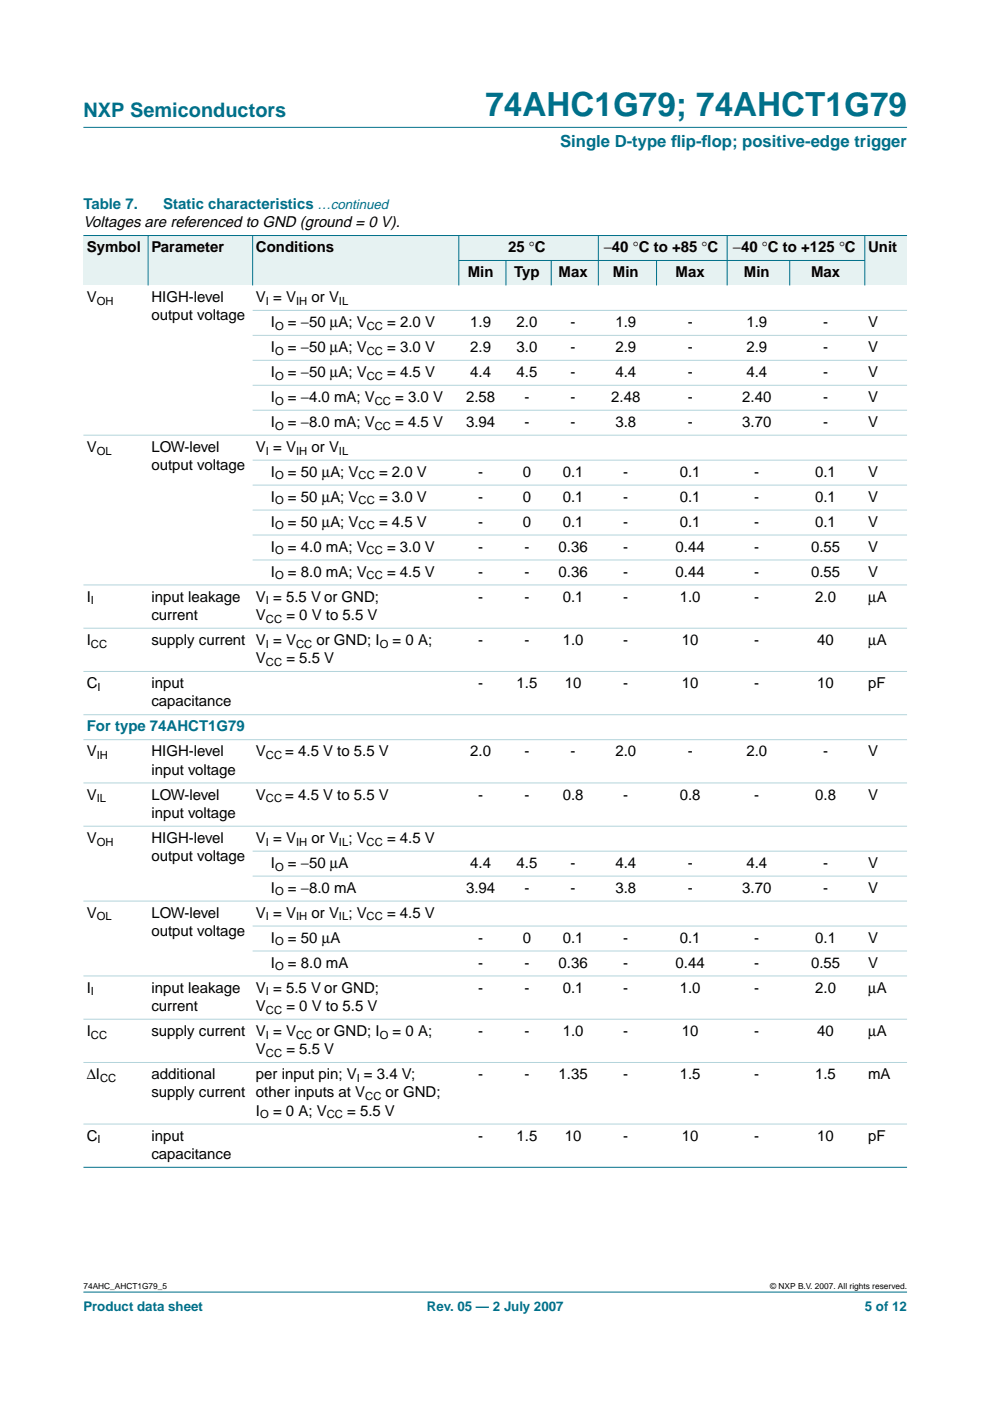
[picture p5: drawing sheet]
<svg xmlns="http://www.w3.org/2000/svg" width="210mm" height="297mm" viewBox="0 0 210 297" stroke-linecap="round" stroke-linejoin="round" font-family="sans-serif">
<defs><g id="words">
<text font-size="7.1" fill="#00708a" x="102.9" y="24.7">74AHC1G79; 74AHCT1G79</text>
<text font-size="4.2" fill="#00708a" x="17.7" y="24.9">NXP Semiconductors</text>
<g font-size="3.5" fill="#00708a">
<text x="118.8" y="31.1">Single D-type f</text>
<text x="142.3" y="31.1">lip-f</text>
<text x="148.8" y="31.1">lop; positive-edge trigger</text>
</g>
<g font-size="3.2" fill="#00708a">
<text x="17.7" y="44.3">Table 7.</text>
<text x="34.6" y="44.3">Static characteristics …continued</text>
<text x="18.4" y="155.1">For type 74AHCT1G79</text>
</g>
<g font-size="3.2">
<text x="17.7" y="48.2">Voltages are referenced to GND (ground = 0 V).</text>
<text x="18.4" y="53.5">Symbol</text>
<text x="32.1" y="53.5">Parameter</text>
<text x="54.3" y="53.5">Conditions</text>
<text x="107.7" y="53.5">25 °C</text>
<text x="128" y="53.5">−40 °C to +85 °C</text>
<text x="155.4" y="53.5">−40 °C to +125 °C</text>
<text x="184.1" y="53.5">Unit</text>
<text x="99.2" y="58.8">Min</text>
<text x="109" y="58.8">Typ</text>
<text x="118.4" y="58.8">Max</text>
<text x="129.9" y="58.8">Min</text>
<text x="143.2" y="58.8">Max</text>
<text x="157.7" y="58.8">Min</text>
<text x="172" y="58.8">Max</text>
<text x="18.4" y="64">V</text>
<text x="32.1" y="64">HIGH-level</text>
<text x="54.3" y="64">V = V</text>
<text x="66.1" y="64">or V</text>
<text x="32.1" y="67.9">output voltage</text>
<text x="57.4" y="69.3">I</text>
<text x="61.1" y="69.3">= −50 µA; V</text>
<text x="82.1" y="69.3">= 2.0 V</text>
<text x="99.7" y="69.3">1.9</text>
<text x="109.5" y="69.3">2.0</text>
<text x="121" y="69.3">-</text>
<text x="130.5" y="69.3">1.9</text>
<text x="145.8" y="69.3">-</text>
<text x="158.3" y="69.3">1.9</text>
<text x="174.5" y="69.3">-</text>
<text x="184.1" y="69.3">V</text>
<text x="57.4" y="74.6">I</text>
<text x="61.1" y="74.6">= −50 µA; V</text>
<text x="82.1" y="74.6">= 3.0 V</text>
<text x="99.7" y="74.6">2.9</text>
<text x="109.5" y="74.6">3.0</text>
<text x="121" y="74.6">-</text>
<text x="130.5" y="74.6">2.9</text>
<text x="145.8" y="74.6">-</text>
<text x="158.3" y="74.6">2.9</text>
<text x="174.5" y="74.6">-</text>
<text x="184.1" y="74.6">V</text>
<text x="57.4" y="79.9">I</text>
<text x="61.1" y="79.9">= −50 µA; V</text>
<text x="82.1" y="79.9">= 4.5 V</text>
<text x="99.7" y="79.9">4.4</text>
<text x="109.5" y="79.9">4.5</text>
<text x="121" y="79.9">-</text>
<text x="130.5" y="79.9">4.4</text>
<text x="145.8" y="79.9">-</text>
<text x="158.3" y="79.9">4.4</text>
<text x="174.5" y="79.9">-</text>
<text x="184.1" y="79.9">V</text>
<text x="57.4" y="85.2">I</text>
<text x="61.1" y="85.2">= −4.0 mA; V</text>
<text x="83.8" y="85.2">= 3.0 V</text>
<text x="98.8" y="85.2">2.58</text>
<text x="111.2" y="85.2">-</text>
<text x="121" y="85.2">-</text>
<text x="129.6" y="85.2">2.48</text>
<text x="145.8" y="85.2">-</text>
<text x="157.4" y="85.2">2.40</text>
<text x="174.5" y="85.2">-</text>
<text x="184.1" y="85.2">V</text>
<text x="18.4" y="95.8">V</text>
<text x="32.1" y="95.8">LOW-level</text>
<text x="54.3" y="95.8">V = V</text>
<text x="57.4" y="90.5">I</text>
<text x="61.1" y="90.5">= −8.0 mA; V</text>
<text x="66.1" y="95.8">or V</text>
<text x="83.8" y="90.5">= 4.5 V</text>
<text x="98.8" y="90.5">3.94</text>
<text x="111.2" y="90.5">-</text>
<text x="121" y="90.5">-</text>
<text x="130.5" y="90.5">3.8</text>
<text x="145.8" y="90.5">-</text>
<text x="157.4" y="90.5">3.70</text>
<text x="174.5" y="90.5">-</text>
<text x="184.1" y="90.5">V</text>
<text x="32.1" y="99.7">output voltage</text>
<text x="57.4" y="101.1">I</text>
<text x="61.1" y="101.1">= 50 µA; V</text>
<text x="80.4" y="101.1">= 2.0 V</text>
<text x="101.4" y="101.1">-</text>
<text x="110.8" y="101.1">0</text>
<text x="119.3" y="101.1">0.1</text>
<text x="132.2" y="101.1">-</text>
<text x="144.1" y="101.1">0.1</text>
<text x="159.9" y="101.1">-</text>
<text x="172.8" y="101.1">0.1</text>
<text x="184.1" y="101.1">V</text>
<text x="57.4" y="106.4">I</text>
<text x="61.1" y="106.4">= 50 µA; V</text>
<text x="80.4" y="106.4">= 3.0 V</text>
<text x="101.4" y="106.4">-</text>
<text x="110.8" y="106.4">0</text>
<text x="119.3" y="106.4">0.1</text>
<text x="132.2" y="106.4">-</text>
<text x="144.1" y="106.4">0.1</text>
<text x="159.9" y="106.4">-</text>
<text x="172.8" y="106.4">0.1</text>
<text x="184.1" y="106.4">V</text>
<text x="57.4" y="111.7">I</text>
<text x="61.1" y="111.7">= 50 µA; V</text>
<text x="80.4" y="111.7">= 4.5 V</text>
<text x="101.4" y="111.7">-</text>
<text x="110.8" y="111.7">0</text>
<text x="119.3" y="111.7">0.1</text>
<text x="132.2" y="111.7">-</text>
<text x="144.1" y="111.7">0.1</text>
<text x="159.9" y="111.7">-</text>
<text x="172.8" y="111.7">0.1</text>
<text x="184.1" y="111.7">V</text>
<text x="57.4" y="117">I</text>
<text x="61.1" y="117">= 4.0 mA; V</text>
<text x="82.1" y="117">= 3.0 V</text>
<text x="101.4" y="117">-</text>
<text x="111.2" y="117">-</text>
<text x="118.4" y="117">0.36</text>
<text x="132.2" y="117">-</text>
<text x="143.2" y="117">0.44</text>
<text x="159.9" y="117">-</text>
<text x="172" y="117">0.55</text>
<text x="184.1" y="117">V</text>
<text x="57.4" y="122.3">I</text>
<text x="61.1" y="122.3">= 8.0 mA; V</text>
<text x="82.1" y="122.3">= 4.5 V</text>
<text x="101.4" y="122.3">-</text>
<text x="111.2" y="122.3">-</text>
<text x="118.4" y="122.3">0.36</text>
<text x="132.2" y="122.3">-</text>
<text x="143.2" y="122.3">0.44</text>
<text x="159.9" y="122.3">-</text>
<text x="172" y="122.3">0.55</text>
<text x="184.1" y="122.3">V</text>
<text x="18.4" y="127.5">I</text>
<text x="32.1" y="127.5">input leakage</text>
<text x="32.1" y="131.4">current</text>
<text x="54.3" y="127.5">V = 5.5 V or GND;</text>
<text x="54.3" y="131.4">V</text>
<text x="60.7" y="131.4">= 0 V to 5.5 V</text>
<text x="101.4" y="127.5">-</text>
<text x="111.2" y="127.5">-</text>
<text x="119.3" y="127.5">0.1</text>
<text x="132.2" y="127.5">-</text>
<text x="144.1" y="127.5">1.0</text>
<text x="159.9" y="127.5">-</text>
<text x="172.8" y="127.5">2.0</text>
<text x="184.1" y="127.5">µA</text>
<text x="18.4" y="136.7">I</text>
<text x="32.1" y="136.7">supply current</text>
<text x="54.3" y="136.7">V = V</text>
<text x="67.1" y="136.7">or GND; I</text>
<text x="83.3" y="136.7">= 0 A;</text>
<text x="101.4" y="136.7">-</text>
<text x="111.2" y="136.7">-</text>
<text x="119.3" y="136.7">1.0</text>
<text x="132.2" y="136.7">-</text>
<text x="144.6" y="136.7">10</text>
<text x="159.9" y="136.7">-</text>
<text x="173.3" y="136.7">40</text>
<text x="184.1" y="136.7">µA</text>
<text x="54.3" y="140.6">V</text>
<text x="60.7" y="140.6">= 5.5 V</text>
<text x="18.4" y="145.9">C</text>
<text x="32.1" y="145.9">input</text>
<text x="32.1" y="149.8">capacitance</text>
<text x="101.4" y="145.9">-</text>
<text x="109.5" y="145.9">1.5</text>
<text x="119.7" y="145.9">10</text>
<text x="132.2" y="145.9">-</text>
<text x="144.6" y="145.9">10</text>
<text x="159.9" y="145.9">-</text>
<text x="173.3" y="145.9">10</text>
<text x="184.1" y="145.9">pF</text>
<text x="18.4" y="160.4">V</text>
<text x="32.1" y="160.4">HIGH-level</text>
<text x="54.3" y="160.4">V</text>
<text x="60.5" y="160.4">= 4.5 V to 5.5 V</text>
<text x="99.7" y="160.4">2.0</text>
<text x="111.2" y="160.4">-</text>
<text x="121" y="160.4">-</text>
<text x="130.5" y="160.4">2.0</text>
<text x="145.8" y="160.4">-</text>
<text x="158.3" y="160.4">2.0</text>
<text x="174.5" y="160.4">-</text>
<text x="184.1" y="160.4">V</text>
<text x="32.1" y="164.2">input voltage</text>
<text x="18.4" y="169.5">V</text>
<text x="32.1" y="169.5">LOW-level</text>
<text x="32.1" y="173.4">input voltage</text>
<text x="54.3" y="169.5">V</text>
<text x="60.5" y="169.5">= 4.5 V to 5.5 V</text>
<text x="101.4" y="169.5">-</text>
<text x="111.2" y="169.5">-</text>
<text x="119.3" y="169.5">0.8</text>
<text x="132.2" y="169.5">-</text>
<text x="144.1" y="169.5">0.8</text>
<text x="159.9" y="169.5">-</text>
<text x="172.8" y="169.5">0.8</text>
<text x="184.1" y="169.5">V</text>
<text x="18.4" y="178.7">V</text>
<text x="32.1" y="178.7">HIGH-level</text>
<text x="54.3" y="178.7">V = V</text>
<text x="66.1" y="178.7">or V ; V</text>
<text x="82.1" y="178.7">= 4.5 V</text>
<text x="32.1" y="182.6">output voltage</text>
<text x="57.4" y="184">I</text>
<text x="61.1" y="184">= −50 µA</text>
<text x="99.7" y="184">4.4</text>
<text x="109.5" y="184">4.5</text>
<text x="121" y="184">-</text>
<text x="130.5" y="184">4.4</text>
<text x="145.8" y="184">-</text>
<text x="158.3" y="184">4.4</text>
<text x="174.5" y="184">-</text>
<text x="184.1" y="184">V</text>
<text x="57.4" y="189.3">I</text>
<text x="61.1" y="189.3">= −8.0 mA</text>
<text x="98.8" y="189.3">3.94</text>
<text x="111.2" y="189.3">-</text>
<text x="121" y="189.3">-</text>
<text x="130.5" y="189.3">3.8</text>
<text x="145.8" y="189.3">-</text>
<text x="157.4" y="189.3">3.70</text>
<text x="174.5" y="189.3">-</text>
<text x="184.1" y="189.3">V</text>
<text x="18.4" y="194.6">V</text>
<text x="32.1" y="194.6">LOW-level</text>
<text x="54.3" y="194.6">V = V</text>
<text x="66.1" y="194.6">or V ; V</text>
<text x="82.1" y="194.6">= 4.5 V</text>
<text x="32.1" y="198.5">output voltage</text>
<text x="57.4" y="199.9">I</text>
<text x="61.1" y="199.9">= 50 µA</text>
<text x="101.4" y="199.9">-</text>
<text x="110.8" y="199.9">0</text>
<text x="119.3" y="199.9">0.1</text>
<text x="132.2" y="199.9">-</text>
<text x="144.1" y="199.9">0.1</text>
<text x="159.9" y="199.9">-</text>
<text x="172.8" y="199.9">0.1</text>
<text x="184.1" y="199.9">V</text>
<text x="57.4" y="205.2">I</text>
<text x="61.1" y="205.2">= 8.0 mA</text>
<text x="101.4" y="205.2">-</text>
<text x="111.2" y="205.2">-</text>
<text x="118.4" y="205.2">0.36</text>
<text x="132.2" y="205.2">-</text>
<text x="143.2" y="205.2">0.44</text>
<text x="159.9" y="205.2">-</text>
<text x="172" y="205.2">0.55</text>
<text x="184.1" y="205.2">V</text>
<text x="18.4" y="210.4">I</text>
<text x="32.1" y="210.4">input leakage</text>
<text x="32.1" y="214.3">current</text>
<text x="54.3" y="210.4">V = 5.5 V or GND;</text>
<text x="54.3" y="214.3">V</text>
<text x="60.7" y="214.3">= 0 V to 5.5 V</text>
<text x="101.4" y="210.4">-</text>
<text x="111.2" y="210.4">-</text>
<text x="119.3" y="210.4">0.1</text>
<text x="132.2" y="210.4">-</text>
<text x="144.1" y="210.4">1.0</text>
<text x="159.9" y="210.4">-</text>
<text x="172.8" y="210.4">2.0</text>
<text x="184.1" y="210.4">µA</text>
<text x="18.4" y="219.6">I</text>
<text x="32.1" y="219.6">supply current</text>
<text x="54.3" y="219.6">V = V</text>
<text x="67.1" y="219.6">or GND; I</text>
<text x="83.3" y="219.6">= 0 A;</text>
<text x="101.4" y="219.6">-</text>
<text x="111.2" y="219.6">-</text>
<text x="119.3" y="219.6">1.0</text>
<text x="132.2" y="219.6">-</text>
<text x="144.6" y="219.6">10</text>
<text x="159.9" y="219.6">-</text>
<text x="173.3" y="219.6">40</text>
<text x="184.1" y="219.6">µA</text>
<text x="54.3" y="223.5">V</text>
<text x="60.7" y="223.5">= 5.5 V</text>
<text x="18.4" y="228.8">∆I</text>
<text x="32.1" y="228.8">additional</text>
<text x="32.1" y="232.7">supply current</text>
<text x="54.3" y="228.8">per input pin; V = 3.4 V;</text>
<text x="54.3" y="232.7">other inputs at V</text>
<text x="81.8" y="232.7">or GND;</text>
<text x="101.4" y="228.8">-</text>
<text x="111.2" y="228.8">-</text>
<text x="118.4" y="228.8">1.35</text>
<text x="132.2" y="228.8">-</text>
<text x="144.1" y="228.8">1.5</text>
<text x="159.9" y="228.8">-</text>
<text x="172.8" y="228.8">1.5</text>
<text x="184.1" y="228.8">mA</text>
<text x="54.3" y="236.6">I</text>
<text x="57.9" y="236.6">= 0 A; V</text>
<text x="73.6" y="236.6">= 5.5 V</text>
<text x="18.4" y="241.8">C</text>
<text x="32.1" y="241.8">input</text>
<text x="32.1" y="245.7">capacitance</text>
<text x="101.4" y="241.8">-</text>
<text x="109.5" y="241.8">1.5</text>
<text x="119.7" y="241.8">10</text>
<text x="132.2" y="241.8">-</text>
<text x="144.6" y="241.8">10</text>
<text x="159.9" y="241.8">-</text>
<text x="173.3" y="241.8">10</text>
<text x="184.1" y="241.8">pF</text>
</g>
<g font-size="2.8" fill="#00708a">
<text x="17.7" y="278">Product data sheet</text>
<text x="90.5" y="278">Rev. 05 — 2 July 2007</text>
<text x="183.4" y="278">5 of 12</text>
</g>
<g font-size="2.4">
<text x="20.5" y="64.6">OH</text>
<text x="56.4" y="64.6">I</text>
<text x="62.8" y="64.6">IH</text>
<text x="71.9" y="64.6">IL</text>
<text x="58.3" y="69.9">O</text>
<text x="77.8" y="69.9">CC</text>
<text x="58.3" y="75.2">O</text>
<text x="77.8" y="75.2">CC</text>
<text x="58.3" y="80.5">O</text>
<text x="77.8" y="80.5">CC</text>
<text x="58.3" y="85.8">O</text>
<text x="79.5" y="85.8">CC</text>
<text x="58.3" y="91.1">O</text>
<text x="79.5" y="91.1">CC</text>
<text x="20.5" y="96.4">OL</text>
<text x="56.4" y="96.4">I</text>
<text x="58.3" y="101.7">O</text>
<text x="62.8" y="96.4">IH</text>
<text x="71.9" y="96.4">IL</text>
<text x="76" y="101.7">CC</text>
<text x="58.3" y="107">O</text>
<text x="76" y="107">CC</text>
<text x="58.3" y="112.2">O</text>
<text x="76" y="112.2">CC</text>
<text x="58.3" y="117.5">O</text>
<text x="77.7" y="117.5">CC</text>
<text x="58.3" y="122.8">O</text>
<text x="77.7" y="122.8">CC</text>
<text x="19.3" y="128.1">I</text>
<text x="56.4" y="128.1">I</text>
<text x="56.4" y="132">CC</text>
<text x="19.3" y="137.3">CC</text>
<text x="56.4" y="137.3">I</text>
<text x="62.8" y="137.3">CC</text>
<text x="80.5" y="137.3">O</text>
<text x="56.4" y="141.2">CC</text>
<text x="20.7" y="146.5">I</text>
<text x="20.5" y="160.9">IH</text>
<text x="56.4" y="160.9">CC</text>
<text x="20.5" y="170.1">IL</text>
<text x="56.4" y="170.1">CC</text>
<text x="20.5" y="179.3">OH</text>
<text x="56.4" y="179.3">I</text>
<text x="62.8" y="179.3">IH</text>
<text x="71.9" y="179.3">IL</text>
<text x="77.7" y="179.3">CC</text>
<text x="58.3" y="184.6">O</text>
<text x="58.3" y="189.9">O</text>
<text x="20.5" y="195.1">OL</text>
<text x="56.4" y="195.1">I</text>
<text x="62.8" y="195.1">IH</text>
<text x="71.9" y="195.1">IL</text>
<text x="77.7" y="195.1">CC</text>
<text x="58.3" y="200.4">O</text>
<text x="58.3" y="205.7">O</text>
<text x="19.3" y="211">I</text>
<text x="56.4" y="211">I</text>
<text x="56.4" y="214.9">CC</text>
<text x="19.3" y="220.2">CC</text>
<text x="56.4" y="220.2">I</text>
<text x="62.8" y="220.2">CC</text>
<text x="80.5" y="220.2">O</text>
<text x="56.4" y="224.1">CC</text>
<text x="21.2" y="229.4">CC</text>
<text x="75.6" y="229.4">I</text>
<text x="77.4" y="233.2">CC</text>
<text x="55.2" y="237.1">O</text>
<text x="69.3" y="237.1">CC</text>
<text x="20.7" y="242.4">I</text>
</g>
<g font-size="1.8">
<text x="17.7" y="273.4">74AHC_AHCT1G79_5</text>
<text x="163.3" y="273.4">© NXP B.V. 2007. All rights reserved.</text>
</g>
</g></defs>
<g fill="#00708a" stroke="#00708a" stroke-width=".21">
<path d="M17.7 273.9h174.6z"/>
<path d="M17.7 27h174.6z"/>
</g>
<g fill="#e6f2f2">
<path d="M17.7 49.9h13.7v10.6h-13.7z" fill-rule="evenodd"/>
<path d="M31.4 49.9h22.2v10.6h-22.2z" fill-rule="evenodd"/>
<path d="M53.6 49.9h43.7v10.6h-43.7z" fill-rule="evenodd"/>
<path d="M97.3 49.9h29.6v5.3h-29.6z" fill-rule="evenodd"/>
<path d="M126.9 49.9h27.3v5.3h-27.3z" fill-rule="evenodd"/>
<path d="M154.2 49.9h29.2v5.3h-29.2z" fill-rule="evenodd"/>
<path d="M183.4 49.9h8.9v10.6h-8.9z" fill-rule="evenodd"/>
<path d="M97.3 55.2h10v5.3h-10z" fill-rule="evenodd"/>
<path d="M107.3 55.2h9.6v5.3h-9.6z" fill-rule="evenodd"/>
<path d="M116.9 55.2h10v5.3h-10z" fill-rule="evenodd"/>
<path d="M126.9 55.2h12.3v5.3h-12.3z" fill-rule="evenodd"/>
<path d="M139.2 55.2h15v5.3h-15z" fill-rule="evenodd"/>
<path d="M154.2 55.2h13.2v5.3h-13.2z" fill-rule="evenodd"/>
<path d="M167.4 55.2h16v5.3h-16z" fill-rule="evenodd"/>
</g>
<g fill="#00708a" stroke="#00708a" stroke-width=".21">
<path d="M31.4 49.9v10.6z"/>
<path d="M53.6 49.9v10.6z"/>
<path d="M97.3 49.9v10.6z"/>
<path d="M107.3 55.2v5.3z"/>
<path d="M116.9 55.2v5.3z"/>
<path d="M126.9 49.9v10.6z"/>
<path d="M139.2 55.2v5.3z"/>
<path d="M154.2 49.9v10.6z"/>
<path d="M167.4 55.2v5.3z"/>
<path d="M183.4 49.9v10.6z"/>
<path d="M17.7 49.9h174.6z"/>
<path d="M97.2 55.2h86.2z"/>
<path d="M17.7 247.5h174.6z"/>
</g>
<g fill="#b3d4db" stroke="#b3d4db" stroke-width=".21">
<path d="M53.6 65.8h138.7z"/>
<path d="M53.6 71.1h138.7z"/>
<path d="M53.6 76.4h138.7z"/>
<path d="M53.6 81.7h138.7z"/>
<path d="M53.6 87h138.7z"/>
<path d="M17.7 92.3h174.6z"/>
<path d="M53.6 97.6h138.7z"/>
<path d="M53.6 102.9h138.7z"/>
<path d="M53.6 108.1h138.7z"/>
<path d="M53.6 113.4h138.7z"/>
<path d="M53.6 118.7h138.7z"/>
<path d="M17.7 124h174.6z"/>
<path d="M17.7 133.2h174.6z"/>
<path d="M17.7 142.4h174.6z"/>
<path d="M17.7 151.5h174.6z"/>
<path d="M17.7 156.8h174.6z"/>
<path d="M17.7 166h174.6z"/>
<path d="M17.7 175.2h174.6z"/>
<path d="M53.6 180.5h138.7z"/>
<path d="M53.6 185.8h138.7z"/>
<path d="M17.7 191h174.6z"/>
<path d="M53.6 196.3h138.7z"/>
<path d="M53.6 201.6h138.7z"/>
<path d="M17.7 206.9h174.6z"/>
<path d="M17.7 216.1h174.6z"/>
<path d="M17.7 225.3h174.6z"/>
<path d="M17.7 238.3h174.6z"/>
</g>
<use href="#words"/>
</svg>
